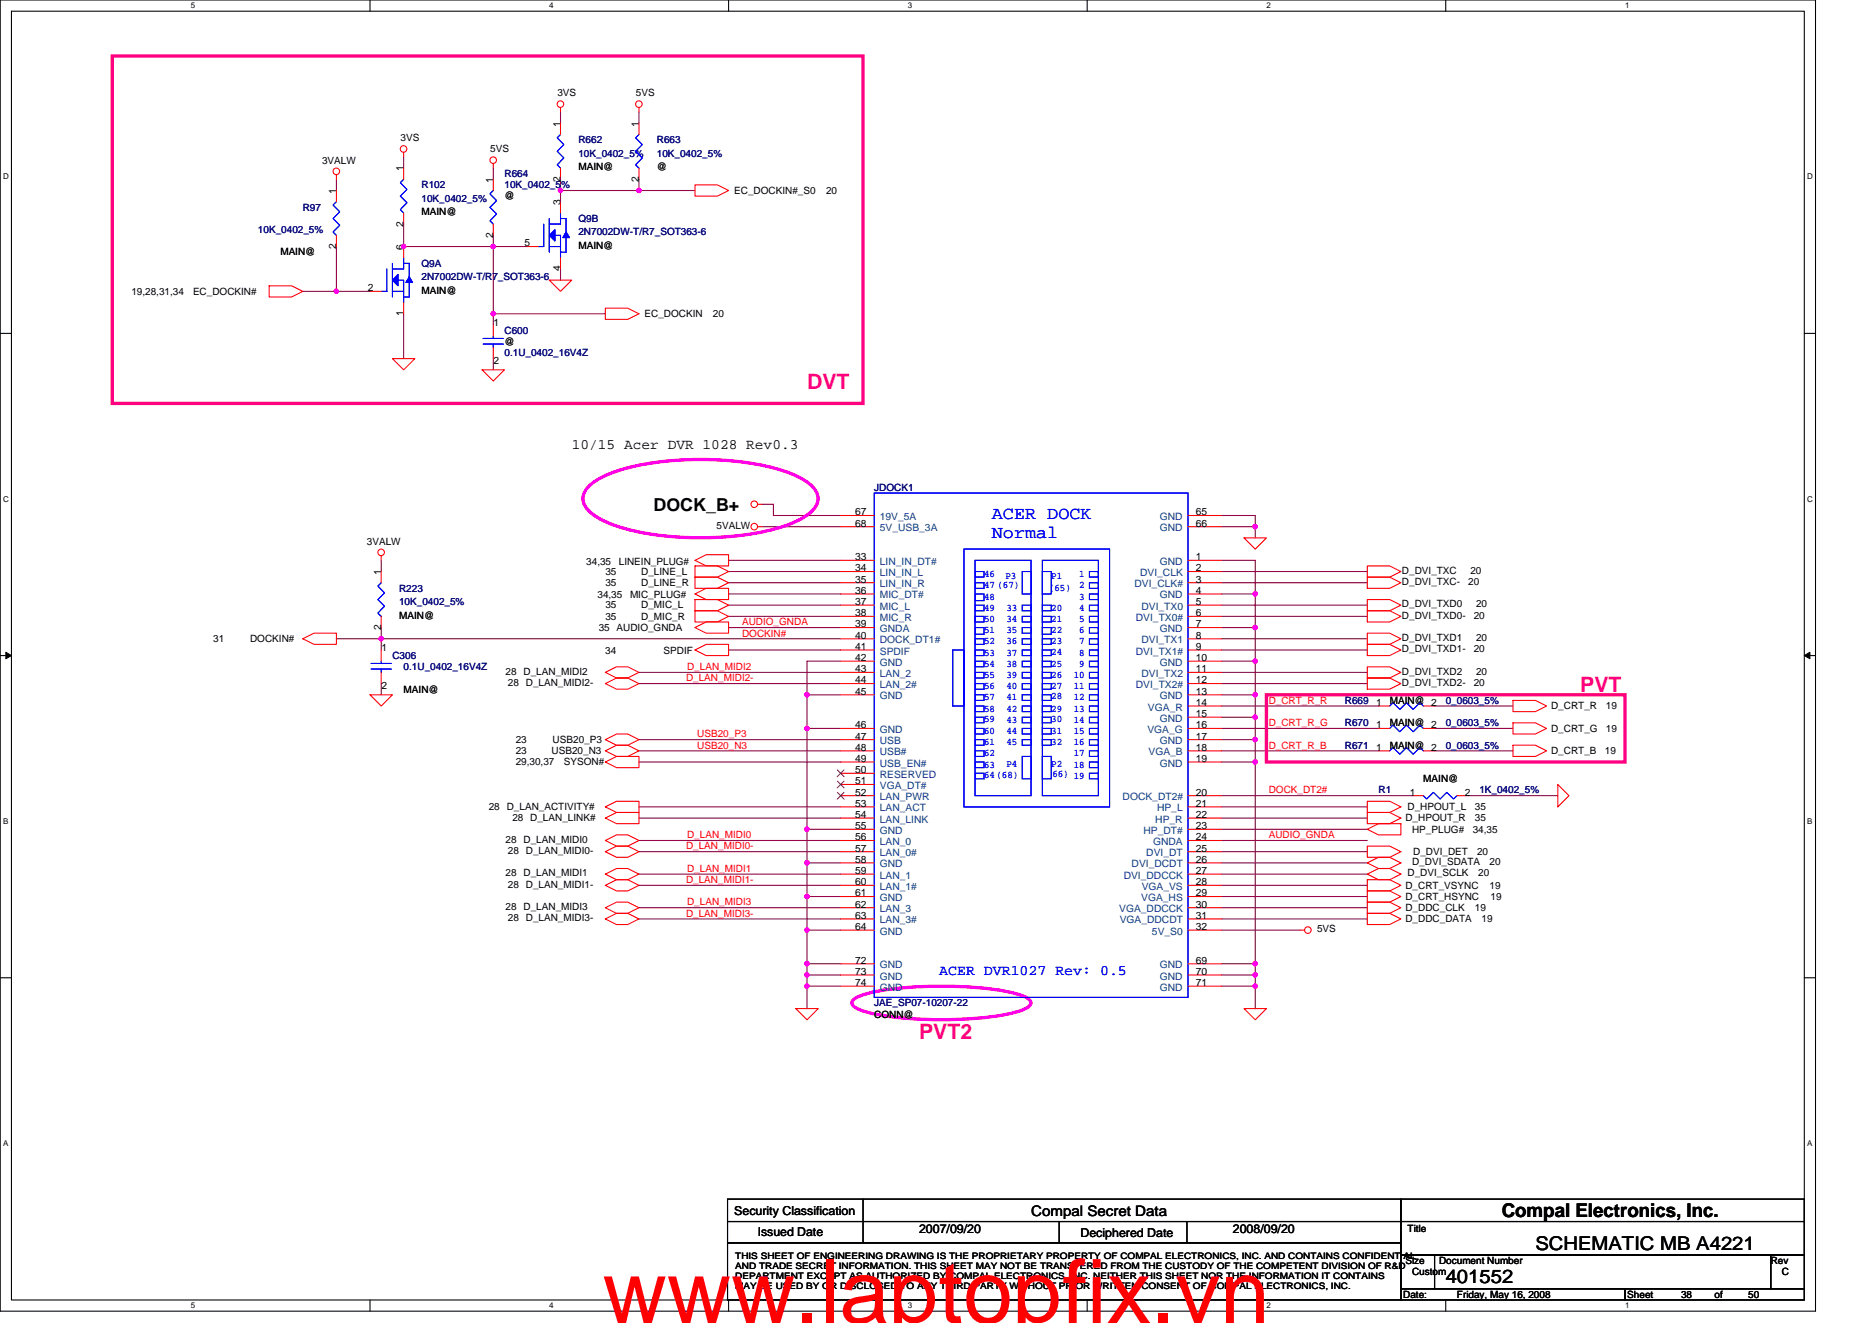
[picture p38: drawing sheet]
<svg xmlns="http://www.w3.org/2000/svg" width="297mm" height="210mm" viewBox="0 0 297 210" stroke-linecap="round" stroke-linejoin="round" font-family="sans-serif">
<defs><g id="words">
<text font-size="14.1" fill="#f00" x="95.6" y="209.9">www.laptopfix.vn</text>
<g font-size="3.4" fill="#ff0080">
<text x="128.1" y="61.8">DVT</text>
<text x="250.7" y="109.8">PVT</text>
<text x="145.8" y="164.9">PVT2</text>
</g>
<g font-size="3">
<text x="238.3" y="193">Compal Electronics, Inc.</text>
<text x="229.4" y="203.6">401552</text>
<text x="243.6" y="198.3">SCHEMATIC MB A4221</text>
</g>
<text font-size="2.8" x="103.7" y="81">DOCK_B+</text>
<g font-size="2.8" fill="#00f">
<text x="157.4" y="82.3">ACER DOCK</text>
<text x="157.4" y="85.3">Normal</text>
</g>
<g font-size="2.3">
<text x="90.7" y="71.2">10/15 Acer DVR 1028 Rev0.3</text>
<text x="163.6" y="192.8">Compal Secret Data</text>
</g>
<text font-size="2.3" fill="#00f" x="149" y="154.7">ACER DVR1027 Rev: 0.5</text>
<g font-size="1.9">
<text x="116.5" y="192.7">Security Classification</text>
<text x="120.2" y="196.1">Issued Date</text>
<text x="145.8" y="195.6">2007/09/20</text>
<text x="171.4" y="196.3">Deciphered Date</text>
<text x="195.6" y="195.6">2008/09/20</text>
</g>
<g font-size="1.6">
<text x="88.4" y="15.3">3VS</text>
<text x="100.9" y="15.3">5VS</text>
<text x="63.6" y="22.4">3VS</text>
<text x="88.9" y="20.1" transform="rotate(-90 88.9 20.1)">1</text>
<text x="101.4" y="20.1" transform="rotate(-90 101.4 20.1)">1</text>
<text x="51.1" y="26">3VALW</text>
<text x="64" y="27.2" transform="rotate(-90 64 27.2)">1</text>
<text x="77.8" y="24.2">5VS</text>
<text x="78.2" y="29" transform="rotate(-90 78.2 29)">1</text>
<text x="88.9" y="28.8" transform="rotate(-90 88.9 28.8)">2</text>
<text x="91.8" y="27">MAIN@</text>
<text x="101.4" y="28.8" transform="rotate(-90 101.4 28.8)">2</text>
<text x="104.2" y="27">@</text>
<text x="53.4" y="30.8" transform="rotate(-90 53.4 30.8)">1</text>
<text x="64" y="35.9" transform="rotate(-90 64 35.9)">2</text>
<text x="66.9" y="34.1">MAIN@</text>
<text x="80" y="31.6">@</text>
<text x="88.9" y="32.5" transform="rotate(-90 88.9 32.5)">3</text>
<text x="116.5" y="30.8">EC_DOCKIN#_S0</text>
<text x="131.1" y="30.8">20</text>
<text x="44.5" y="40.5">MAIN@</text>
<text x="53.4" y="39.5" transform="rotate(-90 53.4 39.5)">2</text>
<text x="64" y="39.6" transform="rotate(-90 64 39.6)">6</text>
<text x="78.2" y="37.7" transform="rotate(-90 78.2 37.7)">2</text>
<text x="83.2" y="39.1">5</text>
<text x="91.8" y="39.5">MAIN@</text>
<text x="20.8" y="46.8">19,28,31,34</text>
<text x="30.6" y="46.8">EC_DOCKIN#</text>
<text x="58.4" y="46.2">2</text>
<text x="66.9" y="46.6">MAIN@</text>
<text x="88.9" y="43.1" transform="rotate(-90 88.9 43.1)">4</text>
<text x="64" y="50.2" transform="rotate(-90 64 50.2)">1</text>
<text x="78.3" y="51.8">1</text>
<text x="102.3" y="50.3">EC_DOCKIN</text>
<text x="113.1" y="50.3">20</text>
<text x="78.3" y="57.8">2</text>
<text x="80" y="54.8">@</text>
<text x="113.7" y="83.9">5VALW</text>
<text x="135.7" y="81.8">67</text>
<text x="135.7" y="83.5">68</text>
<text x="189.8" y="81.8">65</text>
<text x="189.8" y="83.5">66</text>
<text x="58.2" y="86.4">3VALW</text>
<text x="93" y="89.6">34,35</text>
<text x="98.2" y="89.6">LINEIN_PLUG#</text>
<text x="135.7" y="88.9">33</text>
<text x="189.8" y="88.9">1</text>
<text x="60.5" y="91.2" transform="rotate(-90 60.5 91.2)">1</text>
<text x="94.8" y="94.9">34,35</text>
<text x="96.1" y="91.2">35</text>
<text x="96.1" y="93">35</text>
<text x="100" y="94.9">MIC_PLUG#</text>
<text x="101.7" y="91.2">D_LINE_L</text>
<text x="101.7" y="93">D_LINE_R</text>
<text x="135.7" y="90.7">34</text>
<text x="135.7" y="92.4">35</text>
<text x="135.7" y="94.2">36</text>
<text x="135.7" y="96">37</text>
<text x="189.8" y="94.2">4</text>
<text x="189.8" y="92.4">3</text>
<text x="189.8" y="96">5</text>
<text x="189.8" y="90.7">2</text>
<text x="222.5" y="91">D_DVI_TXC</text>
<text x="222.5" y="92.8">D_DVI_TXC-</text>
<text x="233" y="92.8">20</text>
<text x="233.3" y="91">20</text>
<text x="33.8" y="101.9">31</text>
<text x="39.7" y="101.9">DOCKIN#</text>
<text x="60.5" y="99.9" transform="rotate(-90 60.5 99.9)">2</text>
<text x="63.3" y="98.2">MAIN@</text>
<text x="95" y="100.1">35 AUDIO_GNDA</text>
<text x="96.1" y="96.5">35</text>
<text x="96.1" y="98.3">35</text>
<text x="101.7" y="96.5">D_MIC_L</text>
<text x="101.7" y="98.3">D_MIC_R</text>
<text x="135.7" y="97.8">38</text>
<text x="135.7" y="99.5">39</text>
<text x="135.7" y="101.3">40</text>
<text x="189.8" y="99.5">7</text>
<text x="189.8" y="97.8">6</text>
<text x="189.8" y="101.3">8</text>
<text x="222.5" y="98.1">D_DVI_TXD0-</text>
<text x="222.5" y="96.4">D_DVI_TXD0</text>
<text x="222.5" y="101.7">D_DVI_TXD1</text>
<text x="233.8" y="98.1">20</text>
<text x="234.2" y="96.4">20</text>
<text x="234.2" y="101.7">20</text>
<text x="60.5" y="103.3">1</text>
<text x="80.2" y="107">28 D_LAN_MIDI2</text>
<text x="96.1" y="103.8">34</text>
<text x="105.3" y="103.8">SPDIF</text>
<text x="135.7" y="103.1">41</text>
<text x="135.7" y="104.9">42</text>
<text x="135.7" y="106.7">43</text>
<text x="189.8" y="104.9">10</text>
<text x="189.8" y="103.1">9</text>
<text x="189.8" y="106.7">11</text>
<text x="222.5" y="103.5">D_DVI_TXD1-</text>
<text x="222.5" y="107">D_DVI_TXD2</text>
<text x="233.8" y="103.5">20</text>
<text x="234.2" y="107">20</text>
<text x="60.5" y="109.4">2</text>
<text x="64" y="109.9">MAIN@</text>
<text x="80.6" y="108.8">28 D_LAN_MIDI2-</text>
<text x="135.7" y="108.4">44</text>
<text x="135.7" y="110.2">45</text>
<text x="189.8" y="110.2">13</text>
<text x="189.8" y="113.8">15</text>
<text x="189.8" y="108.4">12</text>
<text x="189.8" y="112">14</text>
<text x="218.4" y="112">1</text>
<text x="220.5" y="111.7">MAIN@ 2</text>
<text x="222.5" y="108.8">D_DVI_TXD2-</text>
<text x="233.8" y="108.8">20</text>
<text x="246.1" y="112.5">D_CRT_R</text>
<text x="254.8" y="112.5">19</text>
<text x="81.8" y="119.7">23</text>
<text x="81.8" y="117.9">23</text>
<text x="87.5" y="119.7">USB20_N3</text>
<text x="87.7" y="117.9">USB20_P3</text>
<text x="135.7" y="115.5">46</text>
<text x="135.7" y="117.3">47</text>
<text x="135.7" y="119.1">48</text>
<text x="189.8" y="117.3">17</text>
<text x="189.8" y="119.1">18</text>
<text x="189.8" y="115.5">16</text>
<text x="218.4" y="115.5">1</text>
<text x="218.4" y="119.1">1</text>
<text x="220.5" y="115.2">MAIN@ 2</text>
<text x="220.5" y="118.8">MAIN@ 2</text>
<text x="246.1" y="116.1">D_CRT_G</text>
<text x="246.1" y="119.7">D_CRT_B</text>
<text x="254.7" y="119.7">19</text>
<text x="254.8" y="116.1">19</text>
<text x="81.8" y="121.4">29,30,37</text>
<text x="89.5" y="121.4">SYSON#</text>
<text x="135.7" y="120.9">49</text>
<text x="135.7" y="122.7">50</text>
<text x="135.7" y="124.4">51</text>
<text x="189.8" y="120.9">19</text>
<text x="225.8" y="124.1">MAIN@</text>
<text x="77.6" y="128.5">28 D_LAN_ACTIVITY#</text>
<text x="81.3" y="130.3">28 D_LAN_LINK#</text>
<text x="135.7" y="126.2">52</text>
<text x="135.7" y="128">53</text>
<text x="135.7" y="129.8">54</text>
<text x="135.7" y="131.6">55</text>
<text x="189.8" y="131.6">23</text>
<text x="189.8" y="128">21</text>
<text x="189.8" y="129.8">22</text>
<text x="189.8" y="126.2">20</text>
<text x="223" y="130.3">D_HPOUT_R</text>
<text x="223.3" y="128.5">D_HPOUT_L</text>
<text x="223.7" y="126.2">1</text>
<text x="232.4" y="126.2">2</text>
<text x="234" y="130.3">35</text>
<text x="234" y="128.5">35</text>
<text x="80.2" y="133.7">28 D_LAN_MIDI0</text>
<text x="80.6" y="135.5">28 D_LAN_MIDI0-</text>
<text x="135.7" y="133.3">56</text>
<text x="135.7" y="135.1">57</text>
<text x="135.7" y="136.9">58</text>
<text x="189.8" y="136.9">26</text>
<text x="189.8" y="135.1">25</text>
<text x="189.8" y="133.3">24</text>
<text x="224.1" y="137.3">D_DVI_SDATA</text>
<text x="224.1" y="132.1">HP_PLUG#</text>
<text x="224.2" y="135.7">D_DVI_DET</text>
<text x="233.7" y="132.1">34,35</text>
<text x="234.4" y="135.7">20</text>
<text x="236.3" y="137.3">20</text>
<text x="80.2" y="139">28 D_LAN_MIDI1</text>
<text x="80.6" y="140.8">28 D_LAN_MIDI1-</text>
<text x="135.7" y="138.7">59</text>
<text x="135.7" y="140.4">60</text>
<text x="135.7" y="142.2">61</text>
<text x="135.7" y="144">62</text>
<text x="189.8" y="144">30</text>
<text x="189.8" y="140.4">28</text>
<text x="189.8" y="142.2">29</text>
<text x="189.8" y="138.7">27</text>
<text x="223" y="141">D_CRT_VSYNC</text>
<text x="223" y="142.8">D_CRT_HSYNC</text>
<text x="223.3" y="139">D_DVI_SCLK</text>
<text x="234.6" y="139">20</text>
<text x="236.3" y="141">19</text>
<text x="236.5" y="142.8">19</text>
<text x="80.2" y="144.4">28 D_LAN_MIDI3</text>
<text x="80.6" y="146.2">28 D_LAN_MIDI3-</text>
<text x="135.7" y="145.8">63</text>
<text x="135.7" y="147.6">64</text>
<text x="189.8" y="147.6">32</text>
<text x="189.8" y="145.8">31</text>
<text x="209" y="147.9">5VS</text>
<text x="223" y="144.5">D_DDC_CLK</text>
<text x="223" y="146.3">D_DDC_DATA</text>
<text x="234" y="144.5">19</text>
<text x="235.1" y="146.3">19</text>
<text x="135.7" y="152.9">72</text>
<text x="135.7" y="154.7">73</text>
<text x="189.8" y="152.9">69</text>
<text x="189.8" y="154.7">70</text>
<text x="135.7" y="156.4">74</text>
<text x="138.7" y="161.4">CONN@</text>
<text x="189.8" y="156.4">71</text>
<text x="223.3" y="195.4">Title</text>
<text x="223" y="200.6">Size</text>
<text x="224.1" y="202.3">Custom</text>
<text x="228.3" y="200.6">Document Number</text>
<text x="281" y="200.6">Rev</text>
<text x="282.7" y="202.3">C</text>
<text x="222.6" y="205.9">Date:</text>
<text x="231.2" y="205.9">Friday, May 16, 2008</text>
<text x="258.2" y="205.9">Sheet</text>
<text x="266.7" y="205.9">38</text>
<text x="272.1" y="205.9">of</text>
<text x="277.4" y="205.9">50</text>
</g>
<g font-size="1.6" fill="#000080">
<text x="91.8" y="22.8">R662</text>
<text x="104.2" y="22.8">R663</text>
<text x="66.9" y="29.9">R102</text>
<text x="80" y="28.1">R664</text>
<text x="80" y="29.9">10K_0402_5%</text>
<text x="91.8" y="24.9">10K_0402_5%</text>
<text x="104.2" y="24.9">10K_0402_5%</text>
<text x="48" y="33.4">R97</text>
<text x="66.9" y="32">10K_0402_5%</text>
<text x="91.8" y="35.2">Q9B</text>
<text x="40.9" y="37">10K_0402_5%</text>
<text x="91.8" y="37.3">2N7002DW-T/R7_SOT363-6</text>
<text x="66.9" y="42.3">Q9A</text>
<text x="66.9" y="44.5">2N7002DW-T/R7_SOT363-6</text>
<text x="80" y="53">C600</text>
<text x="80" y="56.5">0.1U_0402_16V4Z</text>
<text x="138.7" y="77.9">JDOCK1</text>
<text x="63.3" y="93.9">R223</text>
<text x="63.3" y="96">10K_0402_5%</text>
<text x="62.3" y="104.5">C306</text>
<text x="64" y="106.3">0.1U_0402_16V4Z</text>
<text x="213.4" y="111.7">R669</text>
<text x="229.4" y="111.7">0_0603_5%</text>
<text x="213.4" y="115.2">R670</text>
<text x="213.4" y="118.8">R671</text>
<text x="229.4" y="115.2">0_0603_5%</text>
<text x="229.4" y="118.8">0_0603_5%</text>
<text x="218.7" y="125.9">R1</text>
<text x="234.7" y="125.9">1K_0402_5%</text>
<text x="138.7" y="159.7">JAE_SP07-10207-22</text>
</g>
<g font-size="1.6" fill="#004080">
<text x="139.6" y="82.5">19V_5A</text>
<text x="184" y="82.5">GND</text>
<text x="139.6" y="84.3">5V_USB_3A</text>
<text x="139.6" y="89.6">LIN_IN_DT#</text>
<text x="184" y="84.3">GND</text>
<text x="184" y="89.6">GND</text>
<text x="139.6" y="91.4">LIN_IN_L</text>
<text x="139.6" y="93.2">LIN_IN_R</text>
<text x="139.6" y="95">MIC_DT#</text>
<text x="180" y="93.2">DVI_CLK#</text>
<text x="180.9" y="91.4">DVI_CLK</text>
<text x="184" y="95">GND</text>
<text x="139.6" y="96.7">MIC_L</text>
<text x="139.6" y="98.5">MIC_R</text>
<text x="139.6" y="100.3">GNDA</text>
<text x="180.2" y="98.5">DVI_TX0#</text>
<text x="181.1" y="96.7">DVI_TX0</text>
<text x="184" y="100.3">GND</text>
<text x="139.6" y="102.1">DOCK_DT1#</text>
<text x="139.6" y="103.8">SPDIF</text>
<text x="139.6" y="105.6">GND</text>
<text x="139.6" y="107.4">LAN_2</text>
<text x="180.2" y="103.8">DVI_TX1#</text>
<text x="181.1" y="102.1">DVI_TX1</text>
<text x="181.1" y="107.4">DVI_TX2</text>
<text x="184" y="105.6">GND</text>
<text x="139.6" y="109.2">LAN_2#</text>
<text x="139.6" y="111">GND</text>
<text x="180.2" y="109.2">DVI_TX2#</text>
<text x="182.2" y="112.7">VGA_R</text>
<text x="184" y="111">GND</text>
<text x="139.6" y="116.3">GND</text>
<text x="139.6" y="118.1">USB</text>
<text x="139.6" y="119.8">USB#</text>
<text x="182.1" y="116.3">VGA_G</text>
<text x="182.2" y="119.8">VGA_B</text>
<text x="184" y="114.5">GND</text>
<text x="184" y="118.1">GND</text>
<text x="139.6" y="121.6">USB_EN#</text>
<text x="139.6" y="123.4">RESERVED</text>
<text x="139.6" y="125.2">VGA_DT#</text>
<text x="184" y="121.6">GND</text>
<text x="139.6" y="127">LAN_PWR</text>
<text x="139.6" y="128.7">LAN_ACT</text>
<text x="139.6" y="130.5">LAN_LINK</text>
<text x="178.1" y="127">DOCK_DT2#</text>
<text x="183.3" y="130.5">HP_R</text>
<text x="183.6" y="128.7">HP_L</text>
<text x="139.6" y="132.3">GND</text>
<text x="139.6" y="134.1">LAN_0</text>
<text x="139.6" y="135.8">LAN_0#</text>
<text x="139.6" y="137.6">GND</text>
<text x="179.6" y="137.6">DVI_DCDT</text>
<text x="181.4" y="132.3">HP_DT#</text>
<text x="181.9" y="135.8">DVI_DT</text>
<text x="183" y="134.1">GNDA</text>
<text x="139.6" y="139.4">LAN_1</text>
<text x="139.6" y="141.2">LAN_1#</text>
<text x="139.6" y="143">GND</text>
<text x="178.3" y="139.4">DVI_DDCCK</text>
<text x="181.1" y="143">VGA_HS</text>
<text x="181.2" y="141.2">VGA_VS</text>
<text x="139.6" y="144.7">LAN_3</text>
<text x="139.6" y="146.5">LAN_3#</text>
<text x="139.6" y="148.3">GND</text>
<text x="177.6" y="144.7">VGA_DDCCK</text>
<text x="177.7" y="146.5">VGA_DDCDT</text>
<text x="182.8" y="148.3">5V_S0</text>
<text x="139.6" y="153.6">GND</text>
<text x="139.6" y="155.4">GND</text>
<text x="184" y="153.6">GND</text>
<text x="184" y="155.4">GND</text>
<text x="139.6" y="157.2">GND</text>
<text x="184" y="157.2">GND</text>
</g>
<g font-size="1.6" fill="#00f">
<text x="156.1" y="95.1">48</text>
<text x="156.1" y="91.6">46</text>
<text x="156.1" y="93.3">47 (67)</text>
<text x="159.5" y="91.9">P3</text>
<text x="166.5" y="93.7">(65)</text>
<text x="166.8" y="91.9">P1</text>
<text x="171.3" y="91.6">1</text>
<text x="171.3" y="93.3">2</text>
<text x="171.3" y="95.1">3</text>
<text x="156.1" y="96.9">49</text>
<text x="156.1" y="98.7">50</text>
<text x="156.1" y="100.5">51</text>
<text x="159.7" y="96.9">33</text>
<text x="159.7" y="100.5">35</text>
<text x="159.7" y="98.7">34</text>
<text x="166.8" y="96.9">20</text>
<text x="166.8" y="98.7">21</text>
<text x="166.8" y="100.5">22</text>
<text x="171.3" y="96.9">4</text>
<text x="171.3" y="98.7">5</text>
<text x="171.3" y="100.5">6</text>
<text x="156.1" y="102.2">52</text>
<text x="156.1" y="104">53</text>
<text x="156.1" y="105.8">54</text>
<text x="156.1" y="107.6">55</text>
<text x="159.7" y="102.2">36</text>
<text x="159.7" y="104">37</text>
<text x="159.7" y="105.8">38</text>
<text x="159.7" y="107.6">39</text>
<text x="166.8" y="102.2">23</text>
<text x="166.8" y="103.8">24</text>
<text x="166.8" y="105.8">25</text>
<text x="166.8" y="107.6">26</text>
<text x="170.4" y="107.6">10</text>
<text x="171.3" y="102.2">7</text>
<text x="171.3" y="104">8</text>
<text x="171.3" y="105.8">9</text>
<text x="156.1" y="109.3">56</text>
<text x="156.1" y="111.1">57</text>
<text x="156.1" y="112.9">58</text>
<text x="159.7" y="111.1">41</text>
<text x="159.7" y="109.3">40</text>
<text x="159.7" y="112.9">42</text>
<text x="166.8" y="109.3">27</text>
<text x="166.8" y="111">28</text>
<text x="166.8" y="112.9">29</text>
<text x="170.4" y="109.3">11</text>
<text x="170.4" y="111.1">12</text>
<text x="170.4" y="112.9">13</text>
<text x="156.1" y="114.5">59</text>
<text x="156.1" y="116.5">60</text>
<text x="156.1" y="118.2">61</text>
<text x="159.7" y="116.5">44</text>
<text x="159.7" y="118.2">45</text>
<text x="159.7" y="114.7">43</text>
<text x="166.8" y="114.5">30</text>
<text x="166.8" y="116.5">31</text>
<text x="166.8" y="118.2">32</text>
<text x="170.4" y="114.7">14</text>
<text x="170.4" y="116.5">15</text>
<text x="170.4" y="118.2">16</text>
<text x="156.1" y="120">62</text>
<text x="156.1" y="121.8">63</text>
<text x="156.1" y="123.4">64(68)</text>
<text x="159.7" y="121.6">P4</text>
<text x="166.8" y="121.6">P2</text>
<text x="167" y="123.2">66) 19</text>
<text x="170.4" y="120">17</text>
<text x="170.4" y="121.8">18</text>
</g>
<g font-size="1.6" fill="#f00">
<text x="117.7" y="99.2">AUDIO_GNDA</text>
<text x="117.7" y="101">DOCKIN#</text>
<text x="109" y="106.3">D_LAN_MIDI2</text>
<text x="108.9" y="108.1">D_LAN_MIDI2-</text>
<text x="201.3" y="111.7">D_CRT_R_R</text>
<text x="110.6" y="118.8">USB20_N3</text>
<text x="110.6" y="117">USB20_P3</text>
<text x="201.3" y="115.2">D_CRT_R_G</text>
<text x="201.3" y="118.8">D_CRT_R_B</text>
<text x="201.3" y="125.9">DOCK_DT2#</text>
<text x="108.9" y="134.8">D_LAN_MIDI0-</text>
<text x="109" y="133">D_LAN_MIDI0</text>
<text x="201.3" y="133">AUDIO_GNDA</text>
<text x="108.9" y="140.1">D_LAN_MIDI1-</text>
<text x="109" y="138.3">D_LAN_MIDI1</text>
<text x="109" y="143.7">D_LAN_MIDI3</text>
<text x="108.9" y="145.4">D_LAN_MIDI3-</text>
</g>
<g font-size="1.4">
<text x="116.7" y="199.7">THIS SHEET OF ENGINEERING DRAWING IS THE PROPRIETARY PROPERTY OF COMPAL ELECTRONICS, INC. AND CONTAINS CONFIDENT AL</text>
<text x="116.7" y="201.3">AND TRADE SECRET INFORMATION. THIS SHEET MAY NOT BE TRANSFERED FROM THE CUSTODY OF THE COMPETENT DIVISION OF R&amp;D</text>
<text x="116.7" y="202.9">DEPARTMENT EXCEPT AS AUTHORIZED BY COMPAL ELECTRONICS, INC. NEITHER THIS SHEET NOR THE INFORMATION IT CONTAINS</text>
<text x="116.7" y="204.6">MAY BE USED BY OR DISCLOSED TO ANY THIRD PARTY WITHOUT PRIOR WRITTEN CONSENT OF COMPAL ELECTRONICS, INC.</text>
</g>
<g font-size="1.3">
<text x="30.3" y="1.3">5</text>
<text x="87.2" y="1.3">4</text>
<text x="144.1" y="1.3">3</text>
<text x="201" y="1.3">2</text>
<text x="257.8" y="1.3">1</text>
<text x=".5" y="28.5">D</text>
<text x="286.7" y="28.5">D</text>
<text x=".5" y="79.6">C</text>
<text x="286.7" y="79.6">C</text>
<text x=".5" y="130.7">B</text>
<text x="286.7" y="130.7">B</text>
<text x=".5" y="181.8">A</text>
<text x="286.7" y="181.8">A</text>
<text x="30.3" y="207.6">5</text>
<text x="87.2" y="207.6">4</text>
<text x="144.1" y="207.6">3</text>
<text x="201" y="207.6">2</text>
<text x="257.8" y="207.6">1</text>
</g>
</g></defs>
<path d="M0 0h288.1v208h-288.1zM1.8 1.8h284.5v204.4h-284.5z" fill="none" stroke="#000" stroke-width=".17"/>
<g fill="#fff">
<path d="M30.3 .2h.7v1.4h-.7z"/>
<path d="M30.3 206.4h.7v1.5h-.7z"/>
</g>
<path d="M58.7 0v1.8M58.7 206.2v1.8" fill="none" stroke="#000" stroke-width=".17"/>
<g fill="#fff">
<path d="M87.2 .2h.7v1.4h-.7z"/>
<path d="M87.2 206.4h.7v1.5h-.7z"/>
</g>
<path d="M115.6 0v1.8M115.6 206.2v1.8" fill="none" stroke="#000" stroke-width=".17"/>
<g fill="#fff">
<path d="M144.1 .2h.7v1.4h-.7z"/>
<path d="M144.1 206.4h.7v1.5h-.7z"/>
</g>
<path d="M172.5 0v1.8M172.5 206.2v1.8" fill="none" stroke="#000" stroke-width=".17"/>
<g fill="#fff">
<path d="M201 .2h.7v1.4h-.7z"/>
<path d="M201 206.4h.7v1.5h-.7z"/>
</g>
<path d="M229.4 0v1.8M229.4 206.2v1.8" fill="none" stroke="#000" stroke-width=".17"/>
<g fill="#fff">
<path d="M257.8 .2h.7v1.4h-.7z"/>
<path d="M257.8 206.4h.7v1.5h-.7z"/>
<path d="M.5 27.3h.9v1.4h-.9z"/>
<path d="M286.7 27.3h1v1.4h-1z"/>
<path d="M.5 78.4h.9v1.5h-.9z"/>
<path d="M286.7 78.4h1v1.5h-1z"/>
</g>
<path d="M0 52.9h1.8M286.3 52.9h1.8" fill="none" stroke="#000" stroke-width=".17"/>
<g fill="#fff">
<path d="M.5 129.6h.8v1.4h-.8z"/>
<path d="M286.7 129.6h.9v1.4h-.9z"/>
</g>
<path d="M0 104h1.8M286.3 104h1.8" fill="none" stroke="#000" stroke-width=".17"/>
<path d="M.9 103.5l.9 .5-.9 .5zM286.3 104l.9-.5v1z" fill="#000" stroke="#000" stroke-width=".16"/>
<g fill="#fff">
<path d="M.5 180.7h.8v1.4h-.8z"/>
<path d="M286.7 180.7h.9v1.4h-.9z"/>
</g>
<g fill="none" stroke="#000" stroke-width=".17">
<path d="M0 155.1h1.8M286.3 155.1h1.8M115.4 190.2h106.9v3.6h-106.9zM115.4 193.8h106.9v3.4h-106.9zM115.4 197.2h106.9v9h-106.9zM136.9 190.2v7M168.1 193.8v3.4M188.3 193.8v3.4M222.3 190.2h64v3.6h-64zM222.3 193.8h64v5.3h-64zM222.3 199.1h5.3v5.4h-5.3zM227.6 199.1h53.4v5.4h-53.4z"/>
<path d="M281 199.1h5.3v5.4h-5.3zM222.3 204.5h35.5v1.7h-35.5zM257.8 204.5h28.5v1.7h-28.5z"/>
</g>
<g fill="none" stroke="#800040" stroke-width=".17">
<path d="M88.9 17.8v1.8M101.4 17.8v1.8M53.4 28.4v1.8M53.4 39.1v7.1M64 24.9v1.8M64 35.6v3.5h19.6M78.3 37.3v14.3M78.3 26.7v1.7M88.9 30.2h21.4M88.9 28.4v3.6M101.4 28.4v1.8M58.7 46.2h-10.7"/>
<path d="M64 49.8v7.1M78.3 56.9v1.8M78.3 49.8h17.8M88.9 42.7v1.7M60.5 88.9v1.8M60.5 99.6v3.5M115.6 92.5h17.8M115.6 90.7h17.8M115.6 96h17.8M115.6 97.8h17.8M115.6 88.9h17.8M115.6 94.2h17.8"/>
<path d="M115.6 99.6h17.8M120.9 80h1.8v1.8h10.7M120.9 83.6h12.5M193.8 83.6h5.4v1.7M193.8 81.8h5.4v1.8M193.8 99.6h5.4M193.8 88.9h5.4v65.8M193.8 92.5h23.2M193.8 90.7h23.2M193.8 96h23.2M193.8 97.8h23.2M193.8 94.2h5.4"/>
<path d="M53.4 101.3h80M60.5 108.5v1.7M101.4 108.5h32M101.4 106.7h32M101.4 117.3h32M101.4 119.1h32M115.6 103.1h17.8M128.1 110.2h5.3M128.1 115.6h5.3M133.4 104.9h-5.3v49.8M193.8 104.9h5.4M193.8 110.2h5.4"/>
<path d="M193.8 113.8h5.4M193.8 117.3h5.4M193.8 101.3h23.2M193.8 103.1h23.2M193.8 108.5h23.2M193.8 106.7h23.2M193.8 119.1h24.9M193.8 115.6h24.9M193.8 112h24.9M227.6 119.1h12.5M227.6 115.6h12.5M227.6 112h12.5"/>
<path d="M101.4 138.7h32M101.4 135.1h32M101.4 120.9h32M101.4 128h32M101.4 129.8h32M101.4 133.3h32M128.1 136.9h5.3M128.1 131.6h5.3M193.8 128h23.2M193.8 129.8h23.2M193.8 133.3h23.2M193.8 131.6h23.2"/>
<path d="M193.8 126.2h30.3M193.8 120.9h5.4M193.8 136.9h23.2M193.8 138.7h23.2M193.8 135.1h23.2M233 126.2h14.2M101.4 140.5h32M101.4 144h32M101.4 145.8h32M128.1 154.7v1.8h5.3M128.1 152.9h5.3M128.1 154.7h5.3"/>
<path d="M128.1 142.2h5.3M128.1 147.6h5.3M128.1 156.5v3.5M193.8 152.9h5.4M193.8 154.7h5.4M193.8 140.5h23.2M193.8 142.2h23.2M193.8 144h23.2M193.8 145.8h23.2M193.8 147.6h12.5M199.2 154.7v1.8h-5.4M199.2 156.5v3.5"/>
</g>
<g fill="#f0f" stroke="#f0f" stroke-width=".17">
<circle cx="199.2" cy="83.6" r=".35"/>
<circle cx="128" cy="152.9" r=".35"/>
<circle cx="128" cy="154.7" r=".35"/>
<circle cx="128" cy="156.5" r=".35"/>
<circle cx="199.2" cy="156.5" r=".35"/>
<circle cx="199.2" cy="154.7" r=".35"/>
<circle cx="199.2" cy="152.9" r=".35"/>
<circle cx="53.4" cy="46.2" r=".35"/>
<circle cx="199.2" cy="94.2" r=".35"/>
<circle cx="199.2" cy="99.6" r=".35"/>
<circle cx="199.2" cy="104.9" r=".35"/>
<circle cx="199.2" cy="110.2" r=".35"/>
<circle cx="199.2" cy="113.8" r=".35"/>
<circle cx="199.2" cy="117.3" r=".35"/>
<circle cx="128" cy="110.2" r=".35"/>
<circle cx="128" cy="115.6" r=".35"/>
<circle cx="128" cy="131.6" r=".35"/>
<circle cx="128" cy="136.9" r=".35"/>
<circle cx="128" cy="142.2" r=".35"/>
<circle cx="199.2" cy="120.9" r=".35"/>
<circle cx="128" cy="147.6" r=".35"/>
<circle cx="60.5" cy="101.3" r=".35"/>
<circle cx="64" cy="39.1" r=".35"/>
<circle cx="78.3" cy="39.1" r=".35"/>
<circle cx="88.9" cy="30.2" r=".35"/>
<circle cx="78.3" cy="49.8" r=".35"/>
<circle cx="101.4" cy="30.2" r=".35"/>
</g>
<g fill="none" stroke="#f00" stroke-width=".17">
<path d="M88.9 19.6v1.7M88.9 17.1v.7M101.4 17.1v.7M101.4 19.6v1.7M53.4 27.7v.7M53.4 30.2v1.8M53.4 37.3v1.8M64 26.7v1.7M64 33.8v1.8M64 39.1v1.8M64 24.2v.7M78.3 26v.7"/>
<path d="M78.3 28.4v1.8M78.3 35.6v1.7M83.6 39.1h1.8M88.9 26.7v1.7M88.9 32v1.8M101.4 26.7v1.7M110.3 29.3h3.5l1.8 .9-1.8 .9h-3.5zM42.7 45.3h3.6l1.7 .9-1.7 .9h-3.6zM58.7 46.2h1.8M62.3 56.9h3.5l-1.8 1.8zM64 48v1.8M76.5 58.7h3.5l-1.7 1.8z"/>
<path d="M78.3 51.6v1.7M78.3 55.1v1.8M87.2 44.4h3.5l-1.8 1.8zM88.9 40.9v1.8M96.1 48.9h3.5l1.8 .9-1.8 .9h-3.5zM60.5 90.7v1.8M60.5 97.8v1.8M60.5 88.2v.7M110.3 89.8h3.5l1.8 .9-1.8 .9h-3.5zM110.3 91.6h3.5l1.8 .9-1.8 .8h-3.5zM110.3 88.9l1.8-.9h3.5v1.8h-3.5zM110.3 94.2l1.8-.9h3.5v1.8h-3.5z"/>
<path d="M110.3 95.1h3.5l1.8 .9-1.8 .9h-3.5zM110.3 96.9h3.5l1.8 .9-1.8 .9h-3.5zM110.3 99.6l1.8-.9h3.5v1.8h-3.5zM120.2 83.6h.7M120.2 80h.7M133.4 83.6h5.3M133.4 81.8h5.3M133.4 88.9h5.3M133.4 90.7h5.3M133.4 92.5h5.3M133.4 94.2h5.3M133.4 96h5.3"/>
<path d="M133.4 97.8h5.3M133.4 99.6h5.3M188.5 83.6h5.3M188.5 81.8h5.3M188.5 88.9h5.3M188.5 90.7h5.3M188.5 92.5h5.3M188.5 94.2h5.3M188.5 96h5.3M188.5 97.8h5.3M188.5 99.6h5.3M197.4 85.3h3.6l-1.8 1.8z"/>
<path d="M217 89.8h3.5l1.8 .9-1.8 .9h-3.5zM217 91.6h3.5l1.8 .9-1.8 .8h-3.5zM217 96.9h3.5l1.8 .9-1.8 .9h-3.5zM217 95.1h3.5l1.8 .9-1.8 .9h-3.5zM48 101.3l1.8-.8h3.6v1.7h-3.6zM58.7 110.2h3.6l-1.8 1.8zM60.5 103.1v1.8M60.5 106.7v1.8M96.1 106.7l1.7-.9h1.8l1.8 .9-1.8 .9h-1.8zM96.1 108.5l1.7-.9h1.8l1.8 .9-1.8 .8h-1.8zM96.1 119.1l1.7-.9h1.8l1.8 .9-1.8 .9h-1.8zM96.1 117.3l1.7-.8h1.8l1.8 .8-1.8 .9h-1.8z"/>
<path d="M110.3 103.1l1.8-.9h3.5v1.8h-3.5zM133.4 115.6h5.3M133.4 101.3h5.3M133.4 103.1h5.3M133.4 104.9h5.3M133.4 106.7h5.3M133.4 108.5h5.3M133.4 110.2h5.3M133.4 117.3h5.3M133.4 119.1h5.3M188.5 112h5.3M188.5 115.6h5.3"/>
<path d="M188.5 101.3h5.3M188.5 103.1h5.3M188.5 104.9h5.3M188.5 106.7h5.3M188.5 108.5h5.3M188.5 110.2h5.3M188.5 113.8h5.3M188.5 117.3h5.3M188.5 119.1h5.3M217 100.5h3.5l1.8 .8-1.8 .9h-3.5zM217 102.2h3.5l1.8 .9-1.8 .9h-3.5zM217 105.8h3.5l1.8 .9-1.8 .9h-3.5z"/>
<path d="M217 107.6h3.5l1.8 .9-1.8 .8h-3.5zM218.7 112h1.8M218.7 115.6h1.8M218.7 119.1h1.8M225.8 112h1.8M225.8 115.6h1.8M225.8 119.1h1.8M240.1 114.7h3.5l1.8 .9-1.8 .9h-3.5zM240.1 118.2h3.5l1.8 .9-1.8 .9h-3.5zM240.1 111.1h3.5l1.8 .9-1.8 .9h-3.5zM96.1 120.9l1.7-.9h3.6v1.8h-3.6zM96.1 128l1.7-.9h3.6v1.8h-3.6z"/>
<path d="M96.1 129.8l1.7-.9h3.6v1.8h-3.6zM96.1 133.3l1.7-.8h1.8l1.8 .8-1.8 .9h-1.8zM96.1 135.1l1.7-.9h1.8l1.8 .9-1.8 .9h-1.8zM96.1 138.7l1.7-.9h1.8l1.8 .9-1.8 .9h-1.8zM133.4 120.9h5.3M133.4 126.2h5.3M133.4 128h5.3M133.4 129.8h5.3M133.4 131.6h5.3M133.4 133.3h5.3M133.4 135.1h5.3M133.4 136.9h5.3"/>
<path d="M133.4 138.7h5.3M133.4 122.7h5.3M133.4 124.5h5.3M188.5 120.9h5.3M188.5 126.2h5.3M188.5 128h5.3M188.5 129.8h5.3M188.5 131.6h5.3M188.5 133.3h5.3M188.5 135.1h5.3M188.5 136.9h5.3M188.5 138.7h5.3"/>
<path d="M217 138.7l1.7-.9h1.8l1.8 .9-1.8 .9h-1.8zM217 136.9l1.7-.9h1.8l1.8 .9-1.8 .9h-1.8zM217 134.2h3.5l1.8 .9-1.8 .9h-3.5zM217 127.1h3.5l1.8 .9-1.8 .9h-3.5zM217 128.9h3.5l1.8 .9-1.8 .9h-3.5zM217 131.6l1.7-.9h3.6v1.8h-3.6zM217 139.6h3.5l1.8 .9-1.8 .9h-3.5zM224.1 126.2h1.7M231.2 126.2h1.8M247.2 124.5l1.8 1.7-1.8 1.8zM96.1 140.5l1.7-.9h1.8l1.8 .9-1.8 .9h-1.8zM96.1 144l1.7-.9h1.8l1.8 .9-1.8 .9h-1.8z"/>
<path d="M96.1 145.8l1.7-.9h1.8l1.8 .9-1.8 .9h-1.8zM133.4 147.6h5.3M133.4 140.5h5.3M133.4 142.2h5.3M133.4 144h5.3M133.4 145.8h5.3M133.4 152.9h5.3M133.4 154.7h5.3M133.4 156.5h5.3M188.5 147.6h5.3M188.5 140.5h5.3M188.5 142.2h5.3"/>
<path d="M188.5 144h5.3M188.5 145.8h5.3M188.5 152.9h5.3M188.5 154.7h5.3M188.5 156.5h5.3M206.3 147.6h.7M217 141.4h3.5l1.8 .8-1.8 .9h-3.5zM217 143.1h3.5l1.8 .9-1.8 .9h-3.5zM217 144.9h3.5l1.8 .9-1.8 .9h-3.5zM126.3 160h3.5l-1.7 1.8zM197.4 160h3.6l-1.8 1.8z"/>
<circle cx="88.9" cy="16.5" r=".52"/>
<circle cx="101.4" cy="16.5" r=".52"/>
<circle cx="53.4" cy="27.2" r=".52"/>
<circle cx="64" cy="23.6" r=".52"/>
<circle cx="78.3" cy="25.4" r=".52"/>
<circle cx="119.7" cy="80" r=".52"/>
<circle cx="60.5" cy="87.6" r=".52"/>
<circle cx="119.7" cy="83.6" r=".52"/>
<circle cx="207.5" cy="147.6" r=".52"/>
</g>
<path d="M93.4 77.1a14.8 14.8 0 0 1 6.7-3 50.5 50.5 0 0 1 23.6 .4 10.6 10.6 0 0 1 5.7 3.3 2.41 2.41 0 0 1-.5 3.3 14.8 14.8 0 0 1-6.7 3 50.2 50.2 0 0 1-23.6-.4 10.6 10.6 0 0 1-5.7-3.3 2.41 2.41 0 0 1 .5-3.3zM135.3 158.8a5.4 5.4 0 0 1 2.8-1.3 62 62 0 0 1 22.5 0 5.5 5.5 0 0 1 2.9 1.3l.1 .3-.1 .4a5.5 5.5 0 0 1-2.9 1.2 61.2 61.2 0 0 1-22.5 0 5.4 5.4 0 0 1-2.8-1.2l-.1-.4z" fill="none" stroke="#f0f" stroke-width=".53"/>
<path d="M17.8 8.9h119.1v55.1h-119.1zM201 110.2h56.8v10.7h-56.8z" fill="none" stroke="#ff0080" stroke-width=".53"/>
<g fill="none" stroke="#00f" stroke-width=".17">
<path d="M53.4 32l-.6 .5 1.1 1.1-1.1 1.1 1.1 1-1.1 1.1 .6 .5M64 28.4l-.5 .6 1.1 1.1-1.1 1 1.1 1.1-1.1 1.1 .5 .5M78.3 30.2l-.6 .6 1.1 1-1.1 1.1 1.1 1.1-1.1 1 .6 .6M86.3 35.6v3.5h-.9M87.2 39.1h1.7M87.2 34.7v5.3M88.1 37.3h.8v3.6M88.9 21.3l-.5 .6 1.1 1-1.1 1.1 1.1 1.1-1.1 1 .5 .6M88.9 34.7h.9v2.1M88.9 33.8v1.8h-1.7M89.8 37.7v2.3h-.9M101.4 21.3l-.5 .6 1 1-1 1.1 1 1.1-1 1 .5 .6"/>
<path d="M61.4 42.7v3.5h-.9M62.3 46.2h1.7M62.3 41.8v5.3M63.2 44.4h.8v3.6M64 40.9v1.8h-1.7M64 41.8h.9v2.1M64.9 44.8v2.3h-.9M76.7 54.6h3.2M76.7 53.7h3.2M78.3 53.3v.4M78.3 54.6v.5M138.7 78.2h49.8v80h-49.8z"/>
<path d="M60.5 92.5l-.5 .5 1 1.1-1 1 1 1.1-1 1.1 .5 .5M152.9 87.1h23.2v40.9h-23.2zM154.7 88.9h8.9v37.3h-8.9zM154.7 99.6h1.4v1h-1.4zM154.7 96h1.4v.9h-1.4zM154.7 97.8h1.4v.9h-1.4zM154.7 92.5h1.4v.8h-1.4zM154.7 94.2h1.4v1.1h-1.4zM154.7 90.7h1.4v.9h-1.4zM162.2 97.8h1.4v.9h-1.4zM162.2 99.6h1.4v.9h-1.4zM162.2 96h1.4v.9h-1.4z"/>
<path d="M162.2 90.7h1.4v3.5h-1.4zM165.4 88.9h8.9v37.3h-8.9zM165.4 97.8h1.4v.9h-1.4zM165.4 99.6h1.4v1h-1.4zM165.4 96h1.4v.9h-1.4zM165.4 90.7h1.4v3.5h-1.4zM172.9 90.7h1.4v.9h-1.4zM172.9 92.5h1.4v.8h-1.4zM172.9 96h1.4v.9h-1.4zM172.9 94.2h1.4v.9h-1.4zM172.9 99.6h1.4v.9h-1.4zM172.9 97.8h1.4v.9h-1.4z"/>
<path d="M58.9 106.2h3.2M58.9 105.3h3.2M60.5 104.9v.4M60.5 106.2v.5M151.2 103.1h1.7v8.9h-1.7zM154.7 110.2h1.4v.9h-1.4zM154.7 117.3h1.4v.9h-1.4zM154.7 113.8h1.4v.9h-1.4zM154.7 101.3h1.4v.9h-1.4zM154.7 108.5h1.4v.8h-1.4zM154.7 103.1h1.4v.9h-1.4zM154.7 106.7h1.4v.9h-1.4z"/>
<path d="M154.7 112h1.4v.9h-1.4zM154.7 104.9h1.4v.9h-1.4zM154.7 115.6h1.4v.9h-1.4zM154.7 119.1h1.4v.9h-1.4zM162.2 101.3h1.4v.9h-1.4zM162.2 113.8h1.4v.9h-1.4zM162.2 110.2h1.4v.9h-1.4zM162.2 106.7h1.4v.9h-1.4zM162.2 108.5h1.4v.8h-1.4zM162.2 115.6h1.4v.9h-1.4zM162.2 103.1h1.4v.9h-1.4zM162.2 112h1.4v.9h-1.4z"/>
<path d="M162.2 104.9h1.4v.9h-1.4zM162.2 117.3h1.4v.9h-1.4zM165.4 101.3h1.4v.9h-1.4zM165.4 113.8h1.4v.9h-1.4zM165.4 110.2h1.4v.9h-1.4zM165.4 106.7h1.4v.9h-1.4zM165.4 108.5h1.4v.8h-1.4zM165.4 115.6h1.4v.9h-1.4zM165.4 103.1h1.4v.9h-1.4zM165.4 112h1.4v.9h-1.4zM165.4 104.9h1.4v.9h-1.4zM165.4 117.3h1.4v.9h-1.4z"/>
<path d="M172.9 103.1h1.4v.9h-1.4zM172.9 101.3h1.4v.9h-1.4zM172.9 106.7h1.4v.9h-1.4zM172.9 110.2h1.4v.9h-1.4zM172.9 104.9h1.4v.9h-1.4zM172.9 108.5h1.4v.8h-1.4zM172.9 113.8h1.4v.9h-1.4zM172.9 117.3h1.4v.9h-1.4zM172.9 112h1.4v.9h-1.4zM172.9 115.6h1.4v.9h-1.4zM172.9 119.1h1.4v.9h-1.4zM220.5 112l.5-.5 1.1 1 1.1-1 1 1 1.1-1 .5 .5"/>
<path d="M220.5 115.6l.5-.6 1.1 1.1 1.1-1.1 1 1.1 1.1-1.1 .5 .6M220.5 119.1l.5-.5 1.1 1.1 1.1-1.1 1 1.1 1.1-1.1 .5 .5M154.7 122.7h1.4v.9h-1.4zM154.7 120.9h1.4v.9h-1.4zM162.2 120h1.4v3.6h-1.4zM165.4 120h1.4v3.6h-1.4zM172.9 120.9h1.4v.9h-1.4zM172.9 122.7h1.4v.9h-1.4zM225.8 126.2l.6 .6 1.1-1.1 1 1.1 1.1-1.1 1 1.1 .6-.6"/>
</g>
<g fill="#00f" stroke="#00f" stroke-width=".17">
<path d="M88.1 36.4v1.8l-.9-.9z"/>
<path d="M89.8 36.8l.6 .9h-1.1z"/>
<path d="M63.2 43.6v1.7l-.9-.9z"/>
<path d="M64.9 43.9l.6 .9h-1.1z"/>
</g>
<path d="M132.9 122.2l1 1M132.9 123.9l1 1.1M132.9 125.7l1 1.1M133.9 122.2l-1.1 1M133.9 123.9l-1.1 1.1M133.9 125.7l-1.1 1.1" fill="none" stroke="#804000" stroke-width=".16"/>
<use href="#words"/>
</svg>
